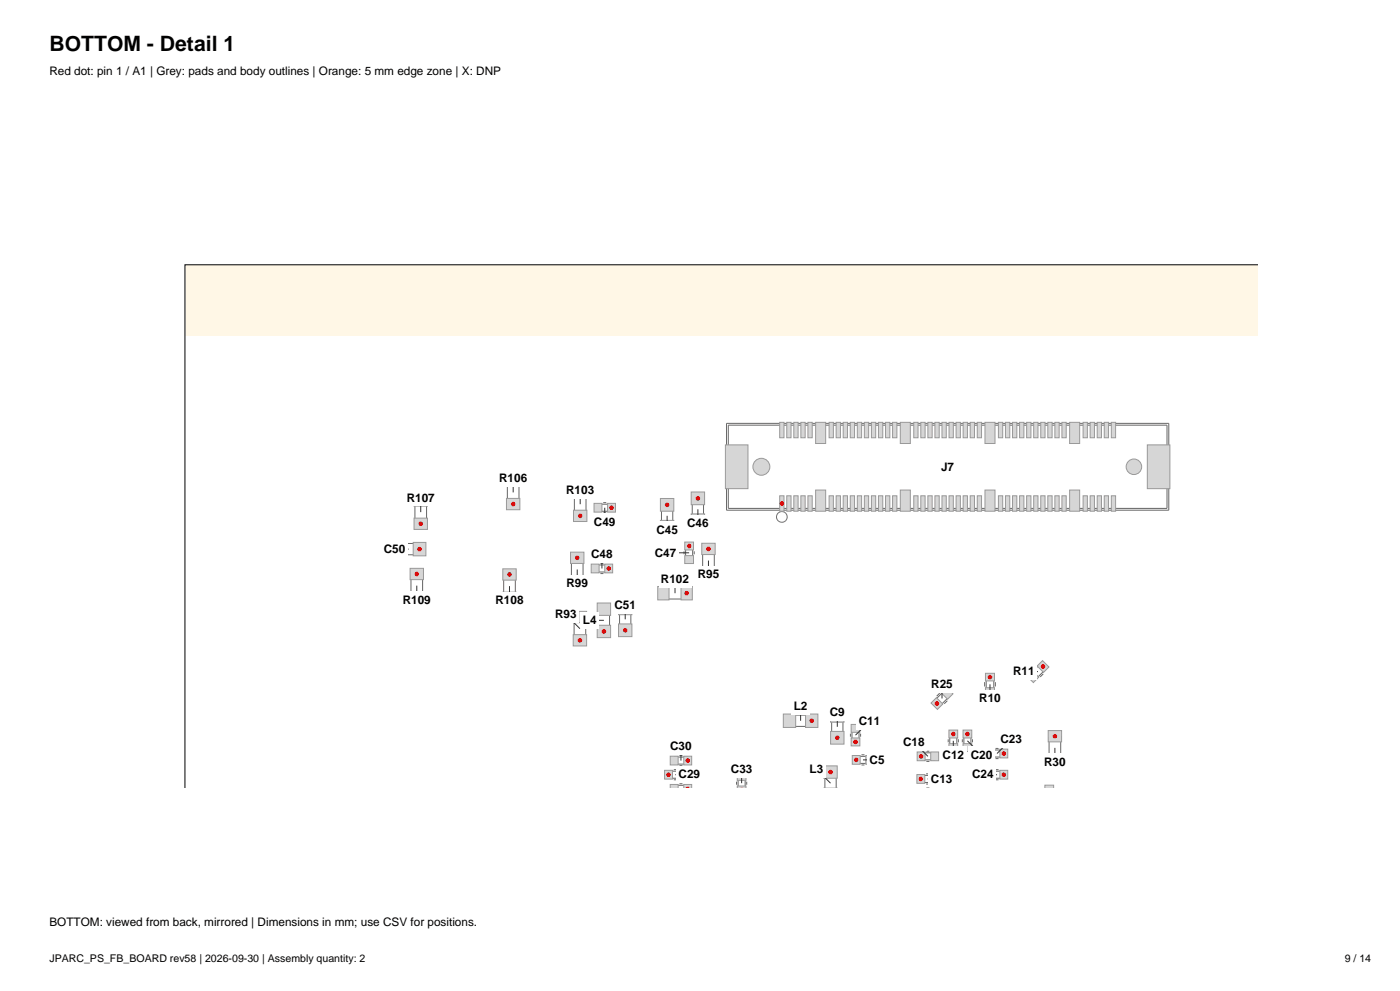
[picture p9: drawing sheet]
<svg xmlns="http://www.w3.org/2000/svg" width="420mm" height="297mm" viewBox="0 0 420 297" stroke-linecap="round" stroke-linejoin="round" font-family="sans-serif">
<defs><g id="words">
<text font-size="6.3" x="14.8" y="15.2">BOTTOM - Detail 1</text>
<g font-size="3.5">
<text x="14.8" y="22.6">Red dot: pin 1 / A1 | Grey: pads and body outlines | Orange: 5 mm edge zone | X: DNP</text>
<text x="282.3" y="141">J7</text>
<text x="149.7" y="144.5">R106</text>
<text x="169.8" y="148">R103</text>
<text x="122" y="150.4">R107</text>
<text x="178.2" y="157.5">C49</text>
<text x="196.9" y="159.9">C45</text>
<text x="206.1" y="158">C46</text>
<text x="115.1" y="165.7">C50</text>
<text x="177.3" y="167.3">C48</text>
<text x="196.4" y="166.8">C47</text>
<text x="209.3" y="173.4">R95</text>
<text x="169.9" y="176">R99</text>
<text x="198.3" y="174.7">R102</text>
<text x="120.8" y="180.9">R109</text>
<text x="148.6" y="181">R108</text>
<text x="166.5" y="185.3">R93</text>
<text x="184.3" y="182.5">C51</text>
<text x="174.9" y="187">L4</text>
<text x="303.9" y="202.4">R11</text>
<text x="279.4" y="206.2">R25</text>
<text x="238.1" y="212.9">L2</text>
<text x="248.9" y="214.7">C9</text>
<text x="293.8" y="210.4">R10</text>
<text x="257.6" y="217.2">C11</text>
<text x="201.1" y="224.8">C30</text>
<text x="270.9" y="223.6">C18</text>
<text x="282.8" y="227.4">C12</text>
<text x="291.2" y="227.4">C20</text>
<text x="300.1" y="222.7">C23</text>
<text x="203.6" y="233.3">C29</text>
<text x="219.3" y="231.6">C33</text>
<text x="242.9" y="231.6">L3</text>
<text x="260.9" y="228.9">C5</text>
<text x="291.6" y="233.3">C24</text>
<text x="313.2" y="229.5">R30</text>
<text x="279.3" y="234.6">C13</text>
<text x="14.8" y="277.6">BOTTOM: viewed from back, mirrored | Dimensions in mm; use CSV for positions.</text>
</g>
<g font-size="3.2">
<text x="14.8" y="288.2">JPARC_PS_FB_BOARD rev58 | 2026-09-30 | Assembly quantity: 2</text>
<text x="403.4" y="288.2">9 / 14</text>
</g>
</g></defs>
<path d="M55.5 79.4h321.8v21.1h-321.8z" fill-rule="evenodd" fill="#fff7e6"/>
<path d="M377.3 79.4h-321.8v156.6" fill="none" stroke="#000" stroke-width=".3"/>
<path d="M256.8 226.7h4.2v2.1h-4.2zM258.4 226.2h1M258.4 229.3h1" fill="none" stroke="#666" stroke-width=".3"/>
<g fill="#d6d6d6" stroke="#999" stroke-width=".3">
<path d="M255.7 226.4h2.3v2.6h-2.3z" fill-rule="evenodd"/>
<path d="M259.7 226.4h2.4v2.6h-2.4z" fill-rule="evenodd"/>
</g>
<circle cx="256.9" cy="227.7" r=".68" fill="#d90000"/>
<path d="M313.5 235.3h2.6v.7h-2.6z" fill-rule="evenodd" fill="#d6d6d6" stroke="#999" stroke-width=".3"/>
<path d="M249.5 214.4h3.4v6.8h-3.4z" fill="none" stroke="#666" stroke-width=".3"/>
<g fill="#d6d6d6" stroke="#999" stroke-width=".3">
<path d="M249.2 219.2h4v3.8h-4z" fill-rule="evenodd"/>
<path d="M249.2 212.6h4v3.9h-4z" fill-rule="evenodd"/>
</g>
<circle cx="251.2" cy="221.1" r=".68" fill="#d90000"/>
<path d="M255.1 219.9v.9M255.6 218.2h2.1v4.2h-2.1zM258.2 219.9v.9" fill="none" stroke="#666" stroke-width=".3"/>
<g fill="#d6d6d6" stroke="#999" stroke-width=".3">
<path d="M255.3 221.2h2.7v2.3h-2.7z" fill-rule="evenodd"/>
<path d="M255.3 217.1h2.7v2.4h-2.7z" fill-rule="evenodd"/>
</g>
<circle cx="256.7" cy="222.4" r=".68" fill="#d90000"/>
<path d="M284.9 219.9h2.1v4.2h-2.1zM284.5 221.6v.9M287.5 221.6v.9" fill="none" stroke="#666" stroke-width=".3"/>
<g fill="#d6d6d6" stroke="#999" stroke-width=".3">
<path d="M284.7 218.8h2.6v2.4h-2.6z" fill-rule="evenodd"/>
<path d="M284.7 222.9h2.6v2.3h-2.6z" fill-rule="evenodd"/>
</g>
<circle cx="286" cy="220" r=".68" fill="#d90000"/>
<path d="M276.2 232.4h4.2v2.1h-4.2zM277.8 231.9h.9M277.8 235h.9" fill="none" stroke="#666" stroke-width=".3"/>
<g fill="#d6d6d6" stroke="#999" stroke-width=".3">
<path d="M275.1 232.1h2.3v2.7h-2.3z" fill-rule="evenodd"/>
<path d="M279.1 232.1h2.4v2.7h-2.4z" fill-rule="evenodd"/>
</g>
<circle cx="276.3" cy="233.4" r=".68" fill="#d90000"/>
<path d="M276.3 225.6h4.2v2.1h-4.2zM277.9 225.2h.9M277.9 228.2h.9" fill="none" stroke="#666" stroke-width=".3"/>
<g fill="#d6d6d6" stroke="#999" stroke-width=".3">
<path d="M275.2 225.4h2.3v2.6h-2.3z" fill-rule="evenodd"/>
<path d="M279.2 225.4h2.4v2.6h-2.4z" fill-rule="evenodd"/>
</g>
<circle cx="276.3" cy="226.7" r=".68" fill="#d90000"/>
<path d="M289.2 219.9h2.1v4.2h-2.1zM288.7 221.6v.9M291.7 221.6v.9" fill="none" stroke="#666" stroke-width=".3"/>
<g fill="#d6d6d6" stroke="#999" stroke-width=".3">
<path d="M288.9 218.8h2.6v2.4h-2.6z" fill-rule="evenodd"/>
<path d="M288.9 222.9h2.6v2.3h-2.6z" fill-rule="evenodd"/>
</g>
<circle cx="290.2" cy="220" r=".68" fill="#d90000"/>
<path d="M297 224.8h4.2v2.1h-4.2zM298.7 224.3h.9M298.7 227.4h.9" fill="none" stroke="#666" stroke-width=".3"/>
<g fill="#d6d6d6" stroke="#999" stroke-width=".3">
<path d="M300 224.5h2.3v2.6h-2.3z" fill-rule="evenodd"/>
<path d="M295.9 224.5h2.4v2.6h-2.4z" fill-rule="evenodd"/>
</g>
<circle cx="301.1" cy="225.8" r=".68" fill="#d90000"/>
<path d="M297 231.1h4.2v2.1h-4.2zM298.7 230.7h.9M298.7 233.7h.9" fill="none" stroke="#666" stroke-width=".3"/>
<g fill="#d6d6d6" stroke="#999" stroke-width=".3">
<path d="M300 230.9h2.3v2.6h-2.3z" fill-rule="evenodd"/>
<path d="M295.9 230.9h2.4v2.6h-2.4z" fill-rule="evenodd"/>
</g>
<circle cx="301.1" cy="232.2" r=".68" fill="#d90000"/>
<path d="M200.5 231.1h4.2v2.1h-4.2zM202.1 230.7h.9M202.1 233.7h.9" fill="none" stroke="#666" stroke-width=".3"/>
<g fill="#d6d6d6" stroke="#999" stroke-width=".3">
<path d="M199.4 230.9h2.3v2.6h-2.3z" fill-rule="evenodd"/>
<path d="M203.4 230.9h2.4v2.6h-2.4z" fill-rule="evenodd"/>
</g>
<circle cx="200.6" cy="232.2" r=".68" fill="#d90000"/>
<path d="M202.2 226.9h4.2v2.1h-4.2zM203.8 226.4h.9M203.8 229.5h.9" fill="none" stroke="#666" stroke-width=".3"/>
<g fill="#d6d6d6" stroke="#999" stroke-width=".3">
<path d="M205.1 226.6h2.4v2.7h-2.4z" fill-rule="evenodd"/>
<path d="M201.1 226.6h2.3v2.7h-2.3z" fill-rule="evenodd"/>
</g>
<circle cx="206.3" cy="227.9" r=".68" fill="#d90000"/>
<path d="M202.2 236v-.6h4.2v.6M203.8 234.9h.9" fill="none" stroke="#666" stroke-width=".3"/>
<g fill="#d6d6d6" stroke="#999" stroke-width=".3">
<path d="M205.1 235.1h2.4v.9h-2.4z" fill-rule="evenodd"/>
<path d="M201.1 235.1h2.3v.9h-2.3z" fill-rule="evenodd"/>
</g>
<path d="M205.6 236a.91 .91 0 0 1 1.4 0z" fill-rule="evenodd" fill="#d90000"/>
<path d="M221 234.3v.9M221.4 236v-3.4h2.1v3.4M224 234.3v.9" fill="none" stroke="#666" stroke-width=".3"/>
<g fill="#d6d6d6" stroke="#999" stroke-width=".3">
<path d="M221.2 235.6h2.6v.4h-2.6z" fill-rule="evenodd"/>
<path d="M221.2 231.5h2.6v2.4h-2.6z" fill-rule="evenodd"/>
</g>
<path d="M198.4 151.2h3.4v6.8h-3.4z" fill="none" stroke="#666" stroke-width=".3"/>
<g fill="#d6d6d6" stroke="#999" stroke-width=".3">
<path d="M198.1 149.4h4v3.8h-4z" fill-rule="evenodd"/>
<path d="M198.1 156h4v3.8h-4z" fill-rule="evenodd"/>
</g>
<circle cx="200.1" cy="151.3" r=".68" fill="#d90000"/>
<path d="M207.7 149.2h3.4v6.8h-3.4z" fill="none" stroke="#666" stroke-width=".3"/>
<g fill="#d6d6d6" stroke="#999" stroke-width=".3">
<path d="M207.4 147.4h4v3.9h-4z" fill-rule="evenodd"/>
<path d="M207.4 154h4v3.8h-4z" fill-rule="evenodd"/>
</g>
<circle cx="209.4" cy="149.4" r=".68" fill="#d90000"/>
<path d="M205.2 165.2v.9M205.7 163.6h2.1v4.2h-2.1zM208.3 165.2v.9" fill="none" stroke="#666" stroke-width=".3"/>
<g fill="#d6d6d6" stroke="#999" stroke-width=".3">
<path d="M205.4 162.5h2.7v2.3h-2.7z" fill-rule="evenodd"/>
<path d="M205.4 166.5h2.7v2.4h-2.7z" fill-rule="evenodd"/>
</g>
<circle cx="206.7" cy="163.6" r=".68" fill="#d90000"/>
<path d="M178.5 169.3h4.2v2.1h-4.2zM180.1 168.8h.9M180.1 171.9h.9" fill="none" stroke="#666" stroke-width=".3"/>
<g fill="#d6d6d6" stroke="#999" stroke-width=".3">
<path d="M181.4 169.1h2.4v2.6h-2.4z" fill-rule="evenodd"/>
<path d="M177.4 169.1h2.3v2.6h-2.3z" fill-rule="evenodd"/>
</g>
<circle cx="182.6" cy="170.4" r=".68" fill="#d90000"/>
<path d="M179.3 151.1h4.2v2.1h-4.2zM181 150.6h.9M181 153.7h.9" fill="none" stroke="#666" stroke-width=".3"/>
<g fill="#d6d6d6" stroke="#999" stroke-width=".3">
<path d="M182.3 150.9h2.3v2.6h-2.3z" fill-rule="evenodd"/>
<path d="M178.2 150.9h2.4v2.6h-2.4z" fill-rule="evenodd"/>
</g>
<circle cx="183.5" cy="152.2" r=".68" fill="#d90000"/>
<path d="M119.2 162.9h6.8v3.4h-6.8z" fill="none" stroke="#666" stroke-width=".3"/>
<g fill="#d6d6d6" stroke="#999" stroke-width=".3">
<path d="M124 162.6h3.8v4h-3.8z" fill-rule="evenodd"/>
<path d="M117.4 162.6h3.8v4h-3.8z" fill-rule="evenodd"/>
</g>
<circle cx="125.9" cy="164.6" r=".68" fill="#d90000"/>
<path d="M185.9 182.2h3.4v6.8h-3.4z" fill="none" stroke="#666" stroke-width=".3"/>
<g fill="#d6d6d6" stroke="#999" stroke-width=".3">
<path d="M185.6 187h4v3.8h-4z" fill-rule="evenodd"/>
<path d="M185.6 180.4h4v3.8h-4z" fill-rule="evenodd"/>
</g>
<circle cx="187.6" cy="188.9" r=".68" fill="#d90000"/>
<g fill="none" stroke="#666" stroke-width=".3">
<path d="M218 126.9h132.6v26h-132.6zM218.5 127.4h131.6v25h-131.6z"/>
<circle cx="234.6" cy="154.9" r="1.61"/>
</g>
<g fill="#d6d6d6" stroke="#999" stroke-width=".3">
<path d="M233.9 148.6h1.3v4.6h-1.3z" fill-rule="evenodd"/>
<path d="M233.9 126.6h1.3v4.6h-1.3z" fill-rule="evenodd"/>
<path d="M236 148.6h1.3v4.6h-1.3z" fill-rule="evenodd"/>
<path d="M236 126.6h1.3v4.6h-1.3z" fill-rule="evenodd"/>
<path d="M238.1 148.6h1.3v4.6h-1.3z" fill-rule="evenodd"/>
<path d="M238.1 126.6h1.3v4.6h-1.3z" fill-rule="evenodd"/>
<path d="M240.3 148.6h1.2v4.6h-1.2z" fill-rule="evenodd"/>
<path d="M240.3 126.6h1.2v4.6h-1.2z" fill-rule="evenodd"/>
<path d="M242.4 148.6h1.3v4.6h-1.3z" fill-rule="evenodd"/>
<path d="M242.4 126.6h1.3v4.6h-1.3z" fill-rule="evenodd"/>
<path d="M248.7 148.6h1.3v4.6h-1.3z" fill-rule="evenodd"/>
<path d="M248.7 126.6h1.3v4.6h-1.3z" fill-rule="evenodd"/>
<path d="M250.8 148.6h1.3v4.6h-1.3z" fill-rule="evenodd"/>
<path d="M250.8 126.6h1.3v4.6h-1.3z" fill-rule="evenodd"/>
<path d="M253 148.6h1.2v4.6h-1.2z" fill-rule="evenodd"/>
<path d="M253 126.6h1.2v4.6h-1.2z" fill-rule="evenodd"/>
<path d="M255.1 148.6h1.3v4.6h-1.3z" fill-rule="evenodd"/>
<path d="M255.1 126.6h1.3v4.6h-1.3z" fill-rule="evenodd"/>
<path d="M257.2 148.6h1.3v4.6h-1.3z" fill-rule="evenodd"/>
<path d="M257.2 126.6h1.3v4.6h-1.3z" fill-rule="evenodd"/>
<path d="M259.3 148.6h1.3v4.6h-1.3z" fill-rule="evenodd"/>
<path d="M259.3 126.6h1.3v4.6h-1.3z" fill-rule="evenodd"/>
<path d="M261.4 148.6h1.3v4.6h-1.3z" fill-rule="evenodd"/>
<path d="M261.4 126.6h1.3v4.6h-1.3z" fill-rule="evenodd"/>
<path d="M263.5 148.6h1.3v4.6h-1.3z" fill-rule="evenodd"/>
<path d="M263.5 126.6h1.3v4.6h-1.3z" fill-rule="evenodd"/>
<path d="M265.7 148.6h1.2v4.6h-1.2z" fill-rule="evenodd"/>
<path d="M265.7 126.6h1.2v4.6h-1.2z" fill-rule="evenodd"/>
<path d="M267.8 148.6h1.3v4.6h-1.3z" fill-rule="evenodd"/>
<path d="M267.8 126.6h1.3v4.6h-1.3z" fill-rule="evenodd"/>
<path d="M274.1 148.6h1.3v4.6h-1.3z" fill-rule="evenodd"/>
<path d="M274.1 126.6h1.3v4.6h-1.3z" fill-rule="evenodd"/>
<path d="M276.2 148.6h1.3v4.6h-1.3z" fill-rule="evenodd"/>
<path d="M276.2 126.6h1.3v4.6h-1.3z" fill-rule="evenodd"/>
<path d="M278.4 148.6h1.2v4.6h-1.2z" fill-rule="evenodd"/>
<path d="M278.4 126.6h1.2v4.6h-1.2z" fill-rule="evenodd"/>
<path d="M280.5 148.6h1.3v4.6h-1.3z" fill-rule="evenodd"/>
<path d="M280.5 126.6h1.3v4.6h-1.3z" fill-rule="evenodd"/>
<path d="M282.6 148.6h1.3v4.6h-1.3z" fill-rule="evenodd"/>
<path d="M282.6 126.6h1.3v4.6h-1.3z" fill-rule="evenodd"/>
<path d="M284.7 148.6h1.3v4.6h-1.3z" fill-rule="evenodd"/>
<path d="M284.7 126.6h1.3v4.6h-1.3z" fill-rule="evenodd"/>
<path d="M286.8 148.6h1.3v4.6h-1.3z" fill-rule="evenodd"/>
<path d="M286.8 126.6h1.3v4.6h-1.3z" fill-rule="evenodd"/>
<path d="M288.9 148.6h1.3v4.6h-1.3z" fill-rule="evenodd"/>
<path d="M288.9 126.6h1.3v4.6h-1.3z" fill-rule="evenodd"/>
<path d="M291.1 148.6h1.2v4.6h-1.2z" fill-rule="evenodd"/>
<path d="M291.1 126.6h1.2v4.6h-1.2z" fill-rule="evenodd"/>
<path d="M293.2 148.6h1.3v4.6h-1.3z" fill-rule="evenodd"/>
<path d="M293.2 126.6h1.3v4.6h-1.3z" fill-rule="evenodd"/>
<path d="M299.5 148.6h1.3v4.6h-1.3z" fill-rule="evenodd"/>
<path d="M299.5 126.6h1.3v4.6h-1.3z" fill-rule="evenodd"/>
<path d="M301.6 148.6h1.3v4.6h-1.3z" fill-rule="evenodd"/>
<path d="M301.6 126.6h1.3v4.6h-1.3z" fill-rule="evenodd"/>
<path d="M303.8 148.6h1.2v4.6h-1.2z" fill-rule="evenodd"/>
<path d="M303.8 126.6h1.2v4.6h-1.2z" fill-rule="evenodd"/>
<path d="M305.9 148.6h1.3v4.6h-1.3z" fill-rule="evenodd"/>
<path d="M305.9 126.6h1.3v4.6h-1.3z" fill-rule="evenodd"/>
<path d="M308 148.6h1.3v4.6h-1.3z" fill-rule="evenodd"/>
<path d="M308 126.6h1.3v4.6h-1.3z" fill-rule="evenodd"/>
<path d="M310.1 148.6h1.3v4.6h-1.3z" fill-rule="evenodd"/>
<path d="M310.1 126.6h1.3v4.6h-1.3z" fill-rule="evenodd"/>
<path d="M312.2 148.6h1.3v4.6h-1.3z" fill-rule="evenodd"/>
<path d="M312.2 126.6h1.3v4.6h-1.3z" fill-rule="evenodd"/>
<path d="M314.3 148.6h1.3v4.6h-1.3z" fill-rule="evenodd"/>
<path d="M314.3 126.6h1.3v4.6h-1.3z" fill-rule="evenodd"/>
<path d="M316.5 148.6h1.2v4.6h-1.2z" fill-rule="evenodd"/>
<path d="M316.5 126.6h1.2v4.6h-1.2z" fill-rule="evenodd"/>
<path d="M318.6 148.6h1.3v4.6h-1.3z" fill-rule="evenodd"/>
<path d="M318.6 126.6h1.3v4.6h-1.3z" fill-rule="evenodd"/>
<path d="M324.9 148.6h1.3v4.6h-1.3z" fill-rule="evenodd"/>
<path d="M324.9 126.6h1.3v4.6h-1.3z" fill-rule="evenodd"/>
<path d="M327 148.6h1.3v4.6h-1.3z" fill-rule="evenodd"/>
<path d="M327 126.6h1.3v4.6h-1.3z" fill-rule="evenodd"/>
<path d="M329.2 148.6h1.2v4.6h-1.2z" fill-rule="evenodd"/>
<path d="M329.2 126.6h1.2v4.6h-1.2z" fill-rule="evenodd"/>
<path d="M331.3 148.6h1.3v4.6h-1.3z" fill-rule="evenodd"/>
<path d="M331.3 126.6h1.3v4.6h-1.3z" fill-rule="evenodd"/>
<path d="M333.4 148.6h1.3v4.6h-1.3z" fill-rule="evenodd"/>
<path d="M333.4 126.6h1.3v4.6h-1.3z" fill-rule="evenodd"/>
<path d="M244.7 146.9h3v6.3h-3z" fill-rule="evenodd"/>
<path d="M270.1 146.9h3v6.3h-3z" fill-rule="evenodd"/>
<path d="M295.5 146.9h3v6.3h-3z" fill-rule="evenodd"/>
<path d="M320.9 146.9h3v6.3h-3z" fill-rule="evenodd"/>
<path d="M244.7 126.6h3v6.3h-3z" fill-rule="evenodd"/>
<path d="M270.1 126.6h3v6.3h-3z" fill-rule="evenodd"/>
<path d="M295.5 126.6h3v6.3h-3z" fill-rule="evenodd"/>
<path d="M320.9 126.6h3v6.3h-3z" fill-rule="evenodd"/>
<path d="M217.6 133.3h6.8v13.2h-6.8z" fill-rule="evenodd"/>
<path d="M344.2 133.3h6.8v13.2h-6.8z" fill-rule="evenodd"/>
<circle cx="340.2" cy="139.9" r="2.33"/>
<circle cx="228.4" cy="139.9" r="2.54"/>
</g>
<circle cx="234.6" cy="150.9" r=".68" fill="#d90000"/>
<path d="M236.8 214.3h6.8v3.4h-6.8z" fill="none" stroke="#666" stroke-width=".3"/>
<g fill="#d6d6d6" stroke="#999" stroke-width=".3">
<path d="M241.7 214h3.7v4h-3.7z" fill-rule="evenodd"/>
<path d="M235 214h3.7v4h-3.7z" fill-rule="evenodd"/>
</g>
<circle cx="243.5" cy="216" r=".68" fill="#d90000"/>
<path d="M247.5 236v-4.7h3.4v4.7" fill="none" stroke="#666" stroke-width=".3"/>
<path d="M247.1 229.5h4.1v3.7h-4.1z" fill-rule="evenodd" fill="#d6d6d6" stroke="#999" stroke-width=".3"/>
<circle cx="249.2" cy="231.4" r=".68" fill="#d90000"/>
<path d="M179.5 182.5h3.4v6.8h-3.4z" fill="none" stroke="#666" stroke-width=".3"/>
<g fill="#d6d6d6" stroke="#999" stroke-width=".3">
<path d="M179.2 187.4h4v3.7h-4z" fill-rule="evenodd"/>
<path d="M179.2 180.7h4v3.7h-4z" fill-rule="evenodd"/>
</g>
<circle cx="181.2" cy="189.2" r=".68" fill="#d90000"/>
<path d="M295.4 204.4v1.3M295.9 202.9h2.2v4.4h-2.2zM298.6 204.4v1.3" fill="none" stroke="#666" stroke-width=".3"/>
<g fill="#d6d6d6" stroke="#999" stroke-width=".3">
<path d="M295.6 201.8h2.7v2.3h-2.7z" fill-rule="evenodd"/>
<path d="M295.6 206.1h2.7v2.3h-2.7z" fill-rule="evenodd"/>
</g>
<circle cx="297" cy="202.9" r=".68" fill="#d90000"/>
<path d="M310.7 199.7l-.9 .9M312.2 198.9l1.6 1.6-3.2 3.2-1.6-1.7zM313 202l-.9 .9" fill="none" stroke="#666" stroke-width=".3"/>
<g fill="#d6d6d6" stroke="#999" stroke-width=".3">
<path d="M312.8 198l1.9 1.9-1.6 1.6-2-1.9z" fill-rule="evenodd"/>
<path d="M308.1 202.7l1.6-1.7 1.9 2-1.6 1.6z" fill-rule="evenodd"/>
</g>
<circle cx="312.9" cy="199.7" r=".68" fill="#d90000"/>
<path d="M281.9 207.7l-.9 .9M283.4 206.9l1.6 1.7-3.2 3.1-1.6-1.6zM284.2 210l-.9 .9" fill="none" stroke="#666" stroke-width=".3"/>
<g fill="#d6d6d6" stroke="#999" stroke-width=".3">
<path d="M279.3 210.7l1.6-1.6 1.9 1.9-1.6 1.6z" fill-rule="evenodd"/>
<path d="M284 206l1.9 1.9-1.6 1.7-1.9-2z" fill-rule="evenodd"/>
</g>
<circle cx="281.1" cy="210.8" r=".68" fill="#d90000"/>
<path d="M314.7 220.7h3.5v6.8h-3.5z" fill="none" stroke="#666" stroke-width=".3"/>
<g fill="#d6d6d6" stroke="#999" stroke-width=".3">
<path d="M314.5 218.9h4v3.4h-4z" fill-rule="evenodd"/>
<path d="M314.5 225.9h4v3.4h-4z" fill-rule="evenodd"/>
</g>
<circle cx="316.5" cy="220.6" r=".68" fill="#d90000"/>
<path d="M172.2 185h3.5v6.8h-3.5z" fill="none" stroke="#666" stroke-width=".3"/>
<g fill="#d6d6d6" stroke="#999" stroke-width=".3">
<path d="M172 190.2h4v3.4h-4z" fill-rule="evenodd"/>
<path d="M172 183.2h4v3.4h-4z" fill-rule="evenodd"/>
</g>
<circle cx="174" cy="191.9" r=".68" fill="#d90000"/>
<path d="M210.8 164.6h3.5v6.8h-3.5z" fill="none" stroke="#666" stroke-width=".3"/>
<g fill="#d6d6d6" stroke="#999" stroke-width=".3">
<path d="M210.5 162.8h4.1v3.4h-4.1z" fill-rule="evenodd"/>
<path d="M210.5 169.8h4.1v3.4h-4.1z" fill-rule="evenodd"/>
</g>
<circle cx="212.5" cy="164.5" r=".68" fill="#d90000"/>
<path d="M171.4 167.3h3.5v6.8h-3.5z" fill="none" stroke="#666" stroke-width=".3"/>
<g fill="#d6d6d6" stroke="#999" stroke-width=".3">
<path d="M171.2 165.5h4v3.4h-4z" fill-rule="evenodd"/>
<path d="M171.2 172.5h4v3.4h-4z" fill-rule="evenodd"/>
</g>
<circle cx="173.2" cy="167.2" r=".68" fill="#d90000"/>
<path d="M199.1 176h6.8v3.5h-6.8z" fill="none" stroke="#666" stroke-width=".3"/>
<g fill="#d6d6d6" stroke="#999" stroke-width=".3">
<path d="M204.3 175.8h3.4v4h-3.4z" fill-rule="evenodd"/>
<path d="M197.3 175.8h3.4v4h-3.4z" fill-rule="evenodd"/>
</g>
<circle cx="206" cy="177.8" r=".68" fill="#d90000"/>
<path d="M172.3 147.7h3.5v6.8h-3.5z" fill="none" stroke="#666" stroke-width=".3"/>
<g fill="#d6d6d6" stroke="#999" stroke-width=".3">
<path d="M172 152.9h4.1v3.4h-4.1z" fill-rule="evenodd"/>
<path d="M172 145.9h4.1v3.4h-4.1z" fill-rule="evenodd"/>
</g>
<circle cx="174.1" cy="154.6" r=".68" fill="#d90000"/>
<path d="M152.2 144.2h3.5v6.8h-3.5z" fill="none" stroke="#666" stroke-width=".3"/>
<g fill="#d6d6d6" stroke="#999" stroke-width=".3">
<path d="M151.9 149.4h4.1v3.4h-4.1z" fill-rule="evenodd"/>
<path d="M151.9 142.4h4.1v3.4h-4.1z" fill-rule="evenodd"/>
</g>
<circle cx="154" cy="151.1" r=".68" fill="#d90000"/>
<path d="M124.5 150.1h3.5v6.8h-3.5z" fill="none" stroke="#666" stroke-width=".3"/>
<g fill="#d6d6d6" stroke="#999" stroke-width=".3">
<path d="M124.2 155.3h4v3.4h-4z" fill-rule="evenodd"/>
<path d="M124.2 148.3h4v3.4h-4z" fill-rule="evenodd"/>
</g>
<circle cx="126.2" cy="157" r=".68" fill="#d90000"/>
<path d="M151.1 172.3h3.5v6.8h-3.5z" fill="none" stroke="#666" stroke-width=".3"/>
<g fill="#d6d6d6" stroke="#999" stroke-width=".3">
<path d="M150.8 170.5h4.1v3.4h-4.1z" fill-rule="evenodd"/>
<path d="M150.8 177.5h4.1v3.3h-4.1z" fill-rule="evenodd"/>
</g>
<circle cx="152.8" cy="172.2" r=".68" fill="#d90000"/>
<path d="M123.3 172.1h3.5v6.8h-3.5z" fill="none" stroke="#666" stroke-width=".3"/>
<g fill="#d6d6d6" stroke="#999" stroke-width=".3">
<path d="M123 170.3h4v3.4h-4z" fill-rule="evenodd"/>
<path d="M123 177.3h4v3.4h-4z" fill-rule="evenodd"/>
</g>
<circle cx="125" cy="172" r=".68" fill="#d90000"/>
<path d="M281.6 137.4h5.4v5h-5.4z" fill-rule="evenodd" fill="#fff"/>
<path d="M316.5 224.1v4.3" fill="none" stroke="#333" stroke-width=".3"/>
<path d="M312.5 225.9h7.9v4.9h-7.9z" fill-rule="evenodd" fill="#fff"/>
<path d="M118.3 164.6h4.3" fill="none" stroke="#333" stroke-width=".3"/>
<path d="M114.4 162.1h7.9v4.9h-7.9z" fill-rule="evenodd" fill="#fff"/>
<path d="M240.2 211.8v4.2" fill="none" stroke="#333" stroke-width=".3"/>
<path d="M237.4 209.3h5.5v4.9h-5.5z" fill-rule="evenodd" fill="#fff"/>
<path d="M202.5 173.5v4.3" fill="none" stroke="#333" stroke-width=".3"/>
<path d="M197.6 171.1h9.8v4.9h-9.8z" fill-rule="evenodd" fill="#fff"/>
<path d="M200.1 154.6v4.2" fill="none" stroke="#333" stroke-width=".3"/>
<path d="M196.2 156.3h7.9v5h-7.9z" fill-rule="evenodd" fill="#fff"/>
<path d="M209.4 152.6v4.3" fill="none" stroke="#333" stroke-width=".3"/>
<path d="M205.4 154.4h7.9v4.9h-7.9z" fill-rule="evenodd" fill="#fff"/>
<path d="M187.6 181.4v4.2" fill="none" stroke="#333" stroke-width=".3"/>
<path d="M183.6 178.9h7.9v4.9h-7.9z" fill-rule="evenodd" fill="#fff"/>
<path d="M251.2 213.6v4.2" fill="none" stroke="#333" stroke-width=".3"/>
<path d="M248.2 211.1h6v5h-6z" fill-rule="evenodd" fill="#fff"/>
<path d="M244.9 230.5l4.3 4.2" fill="none" stroke="#333" stroke-width=".3"/>
<path d="M242.2 228h5.5v5h-5.5z" fill-rule="evenodd" fill="#fff"/>
<path d="M176.9 185.9h4.3" fill="none" stroke="#333" stroke-width=".3"/>
<path d="M174.2 183.4h5.5v5h-5.5z" fill-rule="evenodd" fill="#fff"/>
<path d="M174.1 146.9v4.2" fill="none" stroke="#333" stroke-width=".3"/>
<path d="M169.1 144.4h9.9v4.9h-9.9z" fill-rule="evenodd" fill="#fff"/>
<path d="M154 143.3v4.3" fill="none" stroke="#333" stroke-width=".3"/>
<path d="M149 140.9h9.9v4.9h-9.9z" fill-rule="evenodd" fill="#fff"/>
<path d="M126.2 149.2v4.3" fill="none" stroke="#333" stroke-width=".3"/>
<path d="M121.3 146.8h9.8v4.9h-9.8z" fill-rule="evenodd" fill="#fff"/>
<path d="M152.9 175.7v4.2" fill="none" stroke="#333" stroke-width=".3"/>
<path d="M147.9 177.4h9.9v5h-9.9z" fill-rule="evenodd" fill="#fff"/>
<path d="M125 175.5v4.2" fill="none" stroke="#333" stroke-width=".3"/>
<path d="M120.1 177.3h9.9v4.9h-9.9z" fill-rule="evenodd" fill="#fff"/>
<path d="M169.7 184.2l4.3 4.2" fill="none" stroke="#333" stroke-width=".3"/>
<path d="M165.8 181.7h7.9v4.9h-7.9z" fill-rule="evenodd" fill="#fff"/>
<path d="M212.5 168v4.2" fill="none" stroke="#333" stroke-width=".3"/>
<path d="M208.6 169.8h7.9v4.9h-7.9z" fill-rule="evenodd" fill="#fff"/>
<path d="M173.2 170.7v4.2" fill="none" stroke="#333" stroke-width=".3"/>
<path d="M169.2 172.4h7.9v5h-7.9z" fill-rule="evenodd" fill="#fff"/>
<path d="M282.6 205.1v4.2" fill="none" stroke="#333" stroke-width=".3"/>
<path d="M278.7 202.6h7.8v5h-7.8z" fill-rule="evenodd" fill="#fff"/>
<path d="M307.2 201.3h4.2" fill="none" stroke="#333" stroke-width=".3"/>
<path d="M303.2 198.8h7.9v4.9h-7.9z" fill-rule="evenodd" fill="#fff"/>
<path d="M297 205.1v4.2" fill="none" stroke="#333" stroke-width=".3"/>
<path d="M293.1 206.8h7.8v5h-7.8z" fill-rule="evenodd" fill="#fff"/>
<path d="M260.9 216.1l-4.2 4.2" fill="none" stroke="#333" stroke-width=".3"/>
<path d="M256.9 213.6h7.9v5h-7.9z" fill-rule="evenodd" fill="#fff"/>
<path d="M222.5 230.5v4.2" fill="none" stroke="#333" stroke-width=".3"/>
<path d="M218.5 228h7.9v5h-7.9z" fill-rule="evenodd" fill="#fff"/>
<path d="M199.7 165.7h7" fill="none" stroke="#333" stroke-width=".3"/>
<path d="M195.7 163.2h7.9v4.9h-7.9z" fill-rule="evenodd" fill="#fff"/>
<path d="M286 222v4.3" fill="none" stroke="#333" stroke-width=".3"/>
<path d="M282 223.8h7.9v4.9h-7.9z" fill-rule="evenodd" fill="#fff"/>
<path d="M278.3 233.4h4.2" fill="none" stroke="#333" stroke-width=".3"/>
<path d="M278.6 231h7.9v4.9h-7.9z" fill-rule="evenodd" fill="#fff"/>
<path d="M274.1 222.4l4.3 4.3" fill="none" stroke="#333" stroke-width=".3"/>
<path d="M270.2 220h7.9v4.9h-7.9z" fill-rule="evenodd" fill="#fff"/>
<path d="M290.2 222l4.3 4.3" fill="none" stroke="#333" stroke-width=".3"/>
<path d="M290.5 223.8h7.9v4.9h-7.9z" fill-rule="evenodd" fill="#fff"/>
<path d="M303.3 221.6l-4.2 4.2" fill="none" stroke="#333" stroke-width=".3"/>
<path d="M299.4 219.1h7.9v5h-7.9z" fill-rule="evenodd" fill="#fff"/>
<path d="M294.9 232.2h4.2" fill="none" stroke="#333" stroke-width=".3"/>
<path d="M290.9 229.7h7.9v4.9h-7.9z" fill-rule="evenodd" fill="#fff"/>
<path d="M202.6 232.2h4.2" fill="none" stroke="#333" stroke-width=".3"/>
<path d="M202.9 229.7h7.9v4.9h-7.9z" fill-rule="evenodd" fill="#fff"/>
<path d="M204.3 223.7v4.2" fill="none" stroke="#333" stroke-width=".3"/>
<path d="M200.3 221.2h7.9v5h-7.9z" fill-rule="evenodd" fill="#fff"/>
<path d="M180.6 166.1v4.3" fill="none" stroke="#333" stroke-width=".3"/>
<path d="M176.6 163.7h7.9v4.9h-7.9z" fill-rule="evenodd" fill="#fff"/>
<path d="M181.4 152.2v4.2" fill="none" stroke="#333" stroke-width=".3"/>
<path d="M177.5 153.9h7.9v5h-7.9z" fill-rule="evenodd" fill="#fff"/>
<path d="M258.9 227.7h4.2" fill="none" stroke="#333" stroke-width=".3"/>
<path d="M260.2 225.3h5.9v4.9h-5.9z" fill-rule="evenodd" fill="#fff"/>
<use href="#words"/>
</svg>
